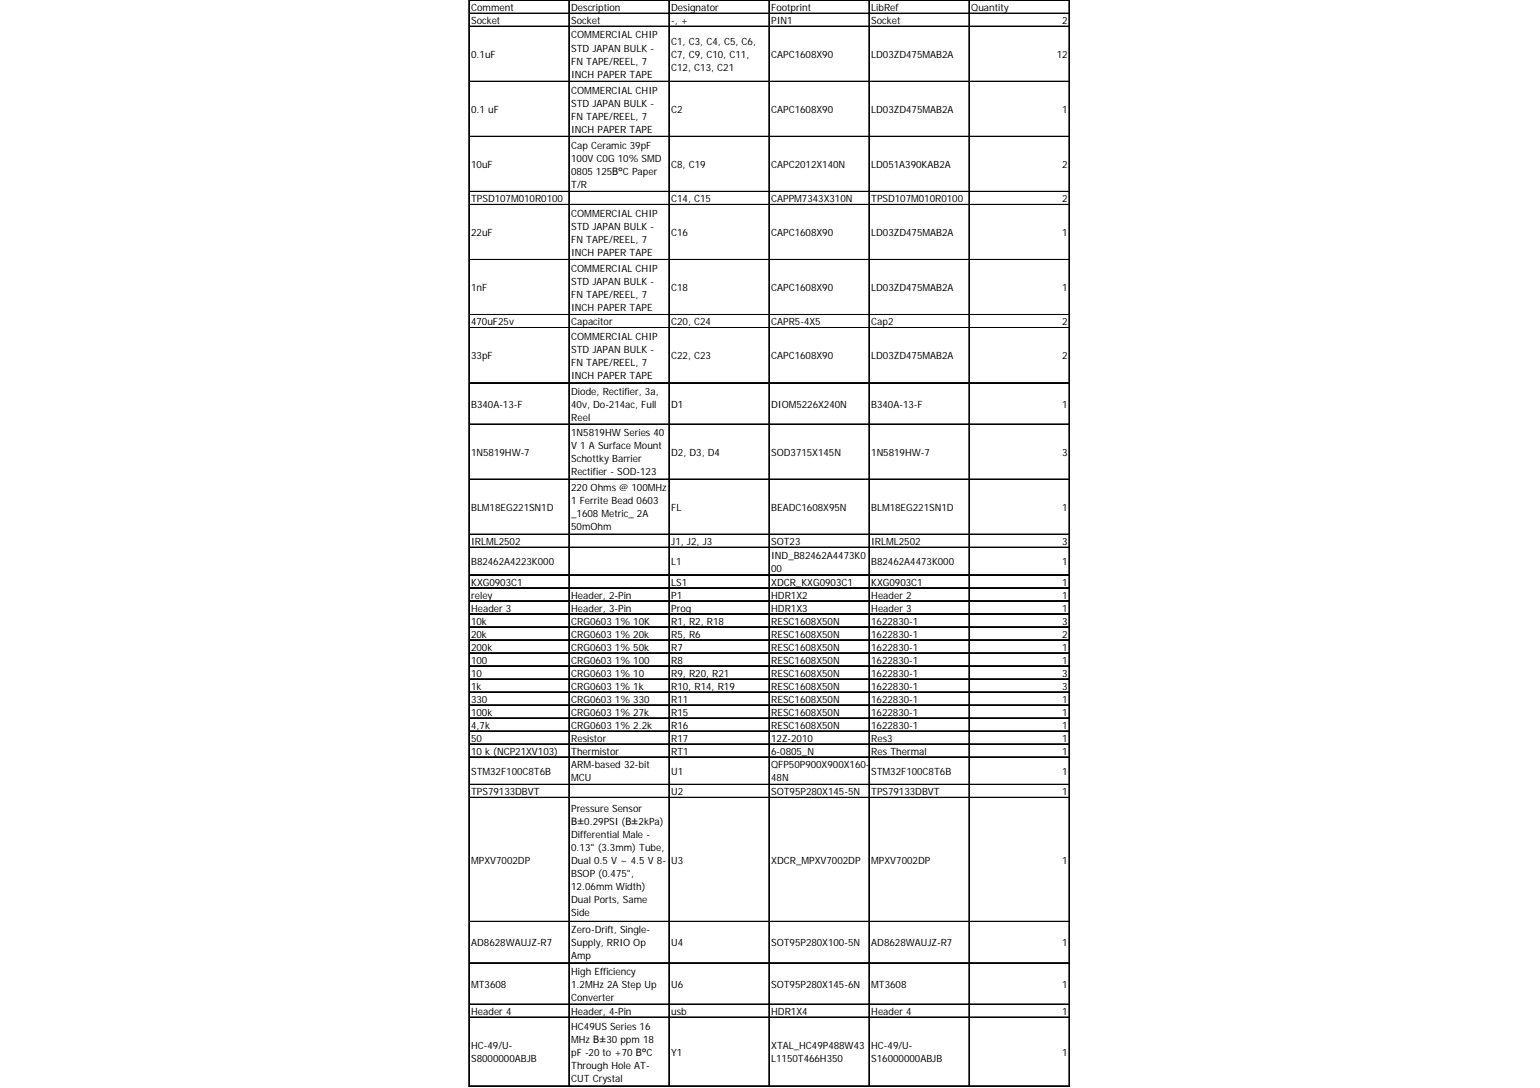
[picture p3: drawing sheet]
<svg xmlns="http://www.w3.org/2000/svg" width="297mm" height="210mm" viewBox="0 0 297 210" stroke-linecap="round" stroke-linejoin="round" font-family="sans-serif">
<defs><g id="words">
<g font-size="1.9">
<text x="90.9" y="2.1">Comment</text>
<text x="90.9" y="4.6">Socket</text>
<text x="110.2" y="2.1">Description</text>
<text x="110.2" y="4.6">Socket</text>
<text x="129.5" y="2.1">Designator</text>
<text x="129.5" y="4.6">-, +</text>
<text x="148.8" y="2.1">Footprint</text>
<text x="148.8" y="4.6">PIN1</text>
<text x="168" y="2.1">LibRef</text>
<text x="168" y="4.6">Socket</text>
<text x="187.3" y="2.1">Quantity</text>
<text x="204.9" y="4.6">2</text>
<text x="90.9" y="11.2">0.1uF</text>
<text x="110.2" y="7.4">COMMERCIAL CHIP</text>
<text x="110.2" y="9.9">STD JAPAN BULK -</text>
<text x="129.5" y="8.7">C1, C3, C4, C5, C6,</text>
<text x="129.5" y="11.2">C7, C9, C10, C11,</text>
<text x="148.8" y="11.2">CAPC1608X90</text>
<text x="168" y="11.2">LD03ZD475MAB2A</text>
<text x="203.8" y="11.2">12</text>
<text x="110.2" y="12.4">FN TAPE/REEL, 7</text>
<text x="110.2" y="15">INCH PAPER TAPE</text>
<text x="129.5" y="13.7">C12, C13, C21</text>
<text x="90.9" y="21.8">0.1 uF</text>
<text x="110.2" y="18.1">COMMERCIAL CHIP</text>
<text x="110.2" y="20.6">STD JAPAN BULK -</text>
<text x="110.2" y="23.1">FN TAPE/REEL, 7</text>
<text x="129.5" y="21.8">C2</text>
<text x="148.8" y="21.8">CAPC1608X90</text>
<text x="168" y="21.8">LD03ZD475MAB2A</text>
<text x="204.9" y="21.8">1</text>
<text x="110.2" y="25.6">INCH PAPER TAPE</text>
<text x="110.2" y="28.7">Cap Ceramic 39pF</text>
<text x="90.9" y="32.4">10uF</text>
<text x="110.2" y="31.2">100V C0G 10% SMD</text>
<text x="110.2" y="33.7">0805 125В°C Paper</text>
<text x="129.5" y="32.4">C8, C19</text>
<text x="148.8" y="32.4">CAPC2012X140N</text>
<text x="168" y="32.4">LD051A390KAB2A</text>
<text x="204.9" y="32.4">2</text>
<text x="90.9" y="39">TPSD107M010R0100</text>
<text x="110.2" y="36.2">T/R</text>
<text x="110.2" y="41.8">COMMERCIAL CHIP</text>
<text x="129.5" y="39">C14, C15</text>
<text x="148.8" y="39">CAPPM7343X310N</text>
<text x="168" y="39">TPSD107M010R0100</text>
<text x="204.9" y="39">2</text>
<text x="90.9" y="45.6">22uF</text>
<text x="110.2" y="44.3">STD JAPAN BULK -</text>
<text x="110.2" y="46.8">FN TAPE/REEL, 7</text>
<text x="129.5" y="45.6">C16</text>
<text x="148.8" y="45.6">CAPC1608X90</text>
<text x="168" y="45.6">LD03ZD475MAB2A</text>
<text x="204.9" y="45.6">1</text>
<text x="110.2" y="49.3">INCH PAPER TAPE</text>
<text x="110.2" y="52.4">COMMERCIAL CHIP</text>
<text x="90.9" y="56.2">1nF</text>
<text x="110.2" y="54.9">STD JAPAN BULK -</text>
<text x="110.2" y="57.5">FN TAPE/REEL, 7</text>
<text x="110.2" y="60">INCH PAPER TAPE</text>
<text x="129.5" y="56.2">C18</text>
<text x="148.8" y="56.2">CAPC1608X90</text>
<text x="168" y="56.2">LD03ZD475MAB2A</text>
<text x="204.9" y="56.2">1</text>
<text x="90.9" y="62.8">470uF25v</text>
<text x="110.2" y="62.8">Capacitor</text>
<text x="110.2" y="65.6">COMMERCIAL CHIP</text>
<text x="129.5" y="62.8">C20, C24</text>
<text x="148.8" y="62.8">CAPR5-4X5</text>
<text x="168" y="62.8">Cap2</text>
<text x="204.9" y="62.8">2</text>
<text x="90.9" y="69.3">33pF</text>
<text x="110.2" y="68.1">STD JAPAN BULK -</text>
<text x="110.2" y="70.6">FN TAPE/REEL, 7</text>
<text x="129.5" y="69.3">C22, C23</text>
<text x="148.8" y="69.3">CAPC1608X90</text>
<text x="168" y="69.3">LD03ZD475MAB2A</text>
<text x="204.9" y="69.3">2</text>
<text x="110.2" y="73.1">INCH PAPER TAPE</text>
<text x="110.2" y="76.1">Diode, Rectifier, 3a,</text>
<text x="90.9" y="78.6">B340A-13-F</text>
<text x="110.2" y="78.6">40v, Do-214ac, Full</text>
<text x="110.2" y="81.2">Reel</text>
<text x="129.5" y="78.6">D1</text>
<text x="148.8" y="78.6">DIOM5226X240N</text>
<text x="168" y="78.6">B340A-13-F</text>
<text x="204.9" y="78.6">1</text>
<text x="90.9" y="87.9">1N5819HW-7</text>
<text x="110.2" y="84.2">1N5819HW Series 40</text>
<text x="110.2" y="86.7">V 1 A Surface Mount</text>
<text x="110.2" y="89.2">Schottky Barrier</text>
<text x="129.5" y="87.9">D2, D3, D4</text>
<text x="148.8" y="87.9">SOD3715X145N</text>
<text x="168" y="87.9">1N5819HW-7</text>
<text x="204.9" y="87.9">3</text>
<text x="110.2" y="91.7">Rectifier - SOD-123</text>
<text x="110.2" y="94.8">220 Ohms @ 100MHz</text>
<text x="90.9" y="98.6">BLM18EG221SN1D</text>
<text x="110.2" y="97.3">1 Ferrite Bead 0603</text>
<text x="110.2" y="99.8">_1608 Metric_ 2A</text>
<text x="129.5" y="98.6">FL</text>
<text x="148.8" y="98.6">BEADC1608X95N</text>
<text x="168" y="98.6">BLM18EG221SN1D</text>
<text x="204.9" y="98.6">1</text>
<text x="90.9" y="105.1">IRLML2502</text>
<text x="110.2" y="102.3">50mOhm</text>
<text x="129.5" y="105.1">J1, J2, J3</text>
<text x="148.8" y="105.1">SOT23</text>
<text x="148.8" y="107.8">IND_B82462A4473K0</text>
<text x="168" y="105.1">IRLML2502</text>
<text x="204.9" y="105.1">3</text>
<text x="90.9" y="109.1">B82462A4223K000</text>
<text x="90.9" y="113">KXG0903C1</text>
<text x="129.5" y="109.1">L1</text>
<text x="129.5" y="113">LS1</text>
<text x="148.8" y="110.3">00</text>
<text x="148.8" y="113">XDCR_KXG0903C1</text>
<text x="168" y="109.1">B82462A4473K000</text>
<text x="168" y="113">KXG0903C1</text>
<text x="204.9" y="109.1">1</text>
<text x="204.9" y="113">1</text>
<text x="90.9" y="115.5">reley</text>
<text x="90.9" y="118">Header 3</text>
<text x="110.2" y="115.5">Header, 2-Pin</text>
<text x="110.2" y="118">Header, 3-Pin</text>
<text x="129.5" y="115.5">P1</text>
<text x="129.5" y="118">Prog</text>
<text x="148.8" y="115.5">HDR1X2</text>
<text x="148.8" y="118">HDR1X3</text>
<text x="168" y="115.5">Header 2</text>
<text x="168" y="118">Header 3</text>
<text x="204.9" y="115.5">1</text>
<text x="204.9" y="118">1</text>
<text x="90.9" y="120.5">10k</text>
<text x="90.9" y="123">20k</text>
<text x="90.9" y="125.5">200k</text>
<text x="110.2" y="120.5">CRG0603 1% 10K</text>
<text x="110.2" y="123">CRG0603 1% 20k</text>
<text x="110.2" y="125.5">CRG0603 1% 50k</text>
<text x="129.5" y="120.5">R1, R2, R18</text>
<text x="129.5" y="123">R5, R6</text>
<text x="129.5" y="125.5">R7</text>
<text x="148.8" y="120.5">RESC1608X50N</text>
<text x="148.8" y="123">RESC1608X50N</text>
<text x="148.8" y="125.5">RESC1608X50N</text>
<text x="168" y="120.5">1622830-1</text>
<text x="168" y="123">1622830-1</text>
<text x="168" y="125.5">1622830-1</text>
<text x="204.9" y="120.5">3</text>
<text x="204.9" y="123">2</text>
<text x="204.9" y="125.5">1</text>
<text x="90.9" y="128">100</text>
<text x="90.9" y="130.5">10</text>
<text x="110.2" y="128">CRG0603 1% 100</text>
<text x="110.2" y="130.5">CRG0603 1% 10</text>
<text x="129.5" y="128">R8</text>
<text x="129.5" y="130.5">R9, R20, R21</text>
<text x="148.8" y="128">RESC1608X50N</text>
<text x="148.8" y="130.5">RESC1608X50N</text>
<text x="168" y="128">1622830-1</text>
<text x="168" y="130.5">1622830-1</text>
<text x="204.9" y="128">1</text>
<text x="204.9" y="130.5">3</text>
<text x="90.9" y="133">1k</text>
<text x="90.9" y="135.6">330</text>
<text x="110.2" y="133">CRG0603 1% 1k</text>
<text x="110.2" y="135.6">CRG0603 1% 330</text>
<text x="129.5" y="133">R10, R14, R19</text>
<text x="129.5" y="135.6">R11</text>
<text x="148.8" y="133">RESC1608X50N</text>
<text x="148.8" y="135.6">RESC1608X50N</text>
<text x="168" y="133">1622830-1</text>
<text x="168" y="135.6">1622830-1</text>
<text x="204.9" y="133">3</text>
<text x="204.9" y="135.6">1</text>
<text x="90.9" y="138.1">100k</text>
<text x="90.9" y="140.6">4,7k</text>
<text x="90.9" y="143.1">50</text>
<text x="110.2" y="138.1">CRG0603 1% 27k</text>
<text x="110.2" y="140.6">CRG0603 1% 2.2k</text>
<text x="110.2" y="143.1">Resistor</text>
<text x="129.5" y="138.1">R15</text>
<text x="129.5" y="140.6">R16</text>
<text x="129.5" y="143.1">R17</text>
<text x="148.8" y="138.1">RESC1608X50N</text>
<text x="148.8" y="140.6">RESC1608X50N</text>
<text x="148.8" y="143.1">12Z-2010</text>
<text x="168" y="138.1">1622830-1</text>
<text x="168" y="140.6">1622830-1</text>
<text x="168" y="143.1">Res3</text>
<text x="204.9" y="138.1">1</text>
<text x="204.9" y="140.6">1</text>
<text x="204.9" y="143.1">1</text>
<text x="90.9" y="145.6">10 k (NCP21XV103)</text>
<text x="90.9" y="149.5">STM32F100C8T6B</text>
<text x="110.2" y="145.6">Thermistor</text>
<text x="110.2" y="148.3">ARM-based 32-bit</text>
<text x="129.5" y="145.6">RT1</text>
<text x="129.5" y="149.5">U1</text>
<text x="148.8" y="145.6">6-0805_N</text>
<text x="148.8" y="148.3">QFP50P900X900X160-</text>
<text x="168" y="145.6">Res Thermal</text>
<text x="168" y="149.5">STM32F100C8T6B</text>
<text x="204.9" y="145.6">1</text>
<text x="204.9" y="149.5">1</text>
<text x="90.9" y="153.4">TPS79133DBVT</text>
<text x="110.2" y="150.8">MCU</text>
<text x="129.5" y="153.4">U2</text>
<text x="148.8" y="150.8">48N</text>
<text x="148.8" y="153.4">SOT95P280X145-5N</text>
<text x="168" y="153.4">TPS79133DBVT</text>
<text x="204.9" y="153.4">1</text>
<text x="110.2" y="156.6">Pressure Sensor</text>
<text x="110.2" y="159.1">В±0.29PSI (В±2kPa)</text>
<text x="110.2" y="161.6">Differential Male -</text>
<text x="90.9" y="166.6">MPXV7002DP</text>
<text x="110.2" y="164.1">0.13&quot; (3.3mm) Tube,</text>
<text x="110.2" y="166.6">Dual 0.5 V ~ 4.5 V 8-</text>
<text x="129.5" y="166.6">U3</text>
<text x="148.8" y="166.6">XDCR_MPXV7002DP</text>
<text x="168" y="166.6">MPXV7002DP</text>
<text x="204.9" y="166.6">1</text>
<text x="110.2" y="169.1">BSOP (0.475&quot;,</text>
<text x="110.2" y="171.6">12.06mm Width)</text>
<text x="110.2" y="174.2">Dual Ports, Same</text>
<text x="110.2" y="176.7">Side</text>
<text x="90.9" y="182.6">AD8628WAUJZ-R7</text>
<text x="110.2" y="180.1">Zero-Drift, Single-</text>
<text x="110.2" y="182.6">Supply, RRIO Op</text>
<text x="110.2" y="185.1">Amp</text>
<text x="129.5" y="182.6">U4</text>
<text x="148.8" y="182.6">SOT95P280X100-5N</text>
<text x="168" y="182.6">AD8628WAUJZ-R7</text>
<text x="204.9" y="182.6">1</text>
<text x="90.9" y="190.5">MT3608</text>
<text x="110.2" y="188">High Efficiency</text>
<text x="110.2" y="190.5">1.2MHz 2A Step Up</text>
<text x="129.5" y="190.5">U6</text>
<text x="148.8" y="190.5">SOT95P280X145-6N</text>
<text x="168" y="190.5">MT3608</text>
<text x="204.9" y="190.5">1</text>
<text x="90.9" y="195.8">Header 4</text>
<text x="110.2" y="193.1">Converter</text>
<text x="110.2" y="195.8">Header, 4-Pin</text>
<text x="129.5" y="195.8">usb</text>
<text x="148.8" y="195.8">HDR1X4</text>
<text x="168" y="195.8">Header 4</text>
<text x="204.9" y="195.8">1</text>
<text x="90.9" y="202.4">HC-49/U-</text>
<text x="110.2" y="198.7">HC49US Series 16</text>
<text x="110.2" y="201.2">MHz В±30 ppm 18</text>
<text x="110.2" y="203.7">pF -20 to +70 В°C</text>
<text x="129.5" y="203.7">Y1</text>
<text x="148.8" y="202.4">XTAL_HC49P488W43</text>
<text x="168" y="202.4">HC-49/U-</text>
<text x="204.9" y="203.7">1</text>
<text x="90.9" y="204.9">S8000000ABJB</text>
<text x="110.2" y="206.2">Through Hole AT-</text>
<text x="110.2" y="208.7">CUT Crystal</text>
<text x="148.8" y="204.9">L1150T466H350</text>
<text x="168" y="204.9">S16000000ABJB</text>
</g>
</g></defs>
<g fill="none" stroke="#000" stroke-width=".19">
<path d="M90.4 0v209.6M90.5 0v209.6M90.6 0h115.8M90.6 .1h115.8M90.6 2.5h115.8M90.6 2.6h115.8M90.6 5h115.8M90.6 5.1h115.8M90.6 15.7h115.8M90.6 15.8h115.8M109.7 .2v209.4M109.8 .2v209.4"/>
<path d="M129 .2v209.4M129.1 .2v209.4M148.3 .2v209.4M148.4 .2v209.4M167.6 .2v209.4M167.7 .2v209.4M186.9 .2v209.4M187 .2v209.4M206.2 .2v209.4M206.3 .2v209.4M90.6 26.3h115.8M90.6 26.4h115.8"/>
<path d="M90.6 36.9h115.8M90.6 37h115.8M90.6 39.4h115.8M90.6 39.5h115.8M90.6 50h115.8M90.6 50.1h115.8M90.6 60.7h115.8M90.6 60.8h115.8M90.6 63.2h115.8M90.6 63.3h115.8M90.6 73.8h115.8M90.6 73.9h115.8"/>
<path d="M90.6 81.8h115.8M90.6 81.9h115.8M90.6 92.4h115.8M90.6 92.5h115.8M90.6 103h115.8M90.6 103.1h115.8M90.6 105.5h115.8M90.6 105.6h115.8M90.6 110.8h115.8M90.6 110.9h115.8M90.6 113.4h115.8M90.6 115.9h115.8"/>
<path d="M90.6 116h115.8M90.6 118.4h115.8M90.6 118.5h115.8M90.6 120.9h115.8M90.6 121h115.8M90.6 123.4h115.8M90.6 123.5h115.8M90.6 125.9h115.8M90.6 126h115.8M90.6 128.4h115.8M90.6 128.5h115.8M90.6 130.9h115.8"/>
<path d="M90.6 131h115.8M90.6 133.4h115.8M90.6 133.5h115.8M90.6 136h115.8M90.6 138.5h115.8M90.6 138.6h115.8M90.6 141h115.8M90.6 141.1h115.8M90.6 143.5h115.8M90.6 143.6h115.8M90.6 146h115.8M90.6 146.1h115.8"/>
<path d="M90.6 151.3h115.8M90.6 151.4h115.8M90.6 153.8h115.8M90.6 153.9h115.8M90.6 177.7h115.8M90.6 177.8h115.8M90.6 185.7h115.8M90.6 185.8h115.8M90.6 193.7h115.8M90.6 193.8h115.8M90.6 196.2h115.8M90.6 196.3h115.8"/>
<path d="M90.6 209.5h115.8"/>
</g>
<use href="#words"/>
</svg>
